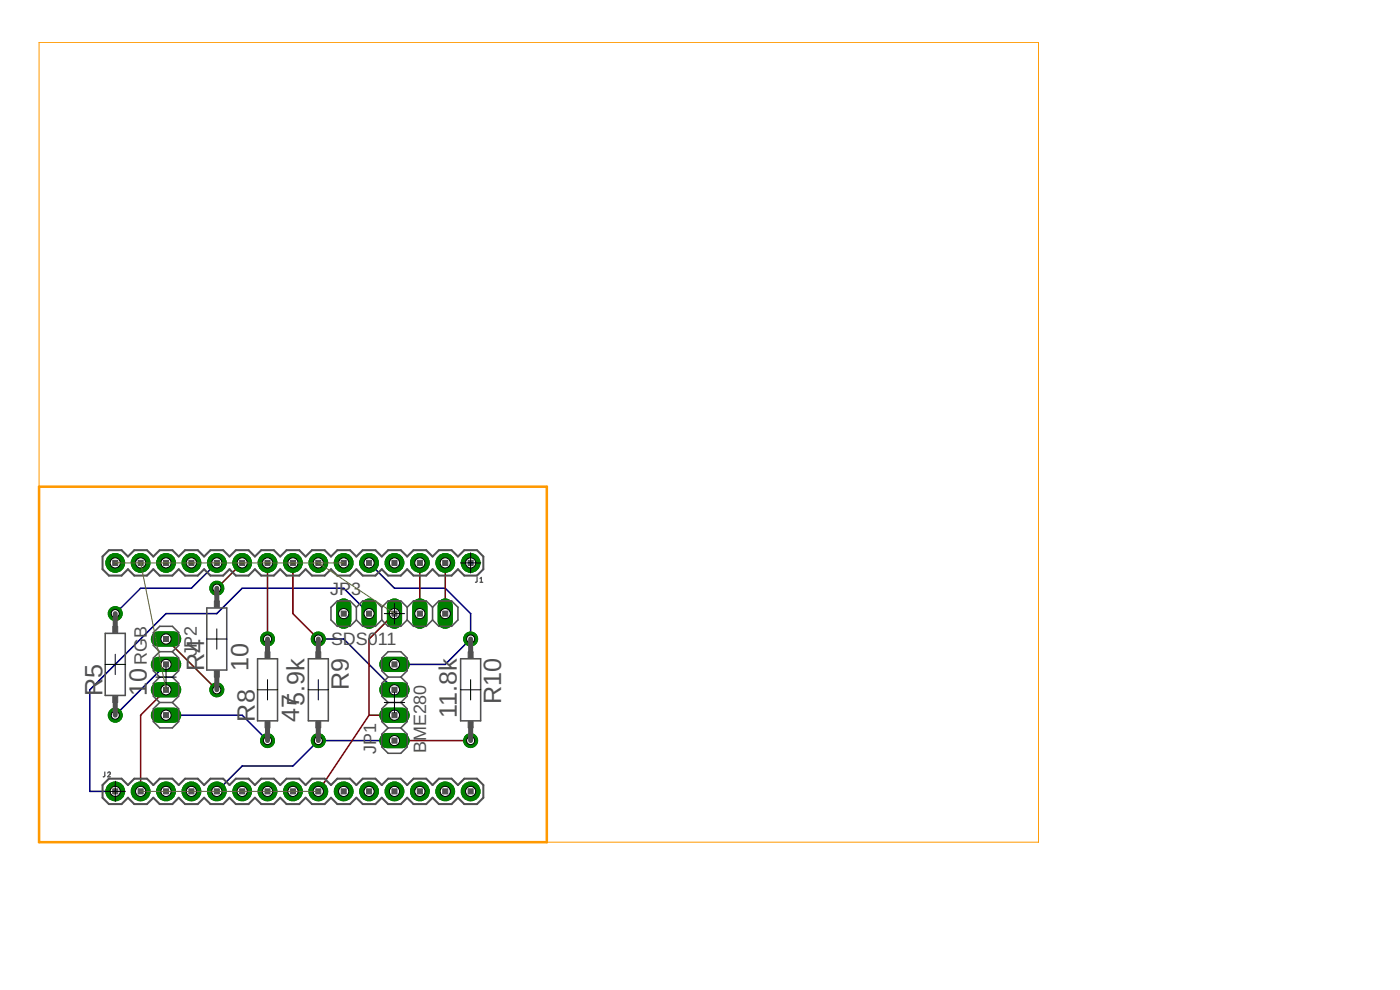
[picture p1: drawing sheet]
<svg xmlns="http://www.w3.org/2000/svg" width="420mm" height="297mm" viewBox="0 0 420 297" stroke-linecap="round" stroke-linejoin="round" font-family="sans-serif">
<defs><g id="words">
<g font-size="7.5" fill="#505050">
<text x="61.2" y="201.3" transform="rotate(-90 61.2 201.3)">R4</text>
<text x="74.6" y="201.3" transform="rotate(-90 74.6 201.3)">10</text>
<text x="30.8" y="208.9" transform="rotate(-90 30.8 208.9)">R5</text>
<text x="44.1" y="208.9" transform="rotate(-90 44.1 208.9)">10</text>
<text x="104.7" y="207.1" transform="rotate(-90 104.7 207.1)">R9</text>
<text x="91.3" y="211.7" transform="rotate(-90 91.3 211.7)">5.9k</text>
<text x="137.1" y="215.3" transform="rotate(-90 137.1 215.3)">11.8k</text>
<text x="150.4" y="211.3" transform="rotate(-90 150.4 211.3)">R10</text>
<text x="76.5" y="216.5" transform="rotate(-90 76.5 216.5)">R8</text>
<text x="89.8" y="216.5" transform="rotate(-90 89.8 216.5)">47</text>
</g>
<g font-size="5.4" fill="#505050">
<text x="99.1" y="178.6">JP3</text>
<text x="59.1" y="197" transform="rotate(-90 59.1 197)">JP2</text>
<text x="99.3" y="193.6">SDS011</text>
<text x="44.1" y="199.6" transform="rotate(-90 44.1 199.6)">RGB</text>
<text x="112.9" y="226.2" transform="rotate(-90 112.9 226.2)">JP1</text>
<text x="127.9" y="226" transform="rotate(-90 127.9 226)">BME280</text>
</g>
</g></defs>
<path d="M65.1 168.9l-7.7 7.6h-15.2l-7.6 7.6M110.8 168.9l7.6 7.6h15.2l7.6 7.6v7.6l-7.6 7.6h-15.2M49.8 199.3l-15.2 15.3M95.5 191.7h7.6l15.3 15.3M110.8 184.1l-7.7-7.6h-30.4l-7.6 7.6h-15.3l-22.8 22.9v30.4h7.6M49.8 214.6h22.9l7.6 7.6M118.4 222.2h-22.9l-7.6 7.6h-15.2l-7.6 7.6" fill="none" stroke="#000080" stroke-width=".47"/>
<circle cx="141.2" cy="168.9" r="2.82" fill="#008000" stroke="#008000" stroke-width=".3"/>
<circle cx="141.2" cy="168.9" r="1.52" fill="#fff" stroke="#000" stroke-width=".3"/>
<circle cx="133.6" cy="168.9" r="2.82" fill="#008000" stroke="#008000" stroke-width=".3"/>
<circle cx="133.6" cy="168.9" r="1.52" fill="#fff" stroke="#000" stroke-width=".3"/>
<circle cx="126" cy="168.9" r="2.82" fill="#008000" stroke="#008000" stroke-width=".3"/>
<circle cx="126" cy="168.9" r="1.52" fill="#fff" stroke="#000" stroke-width=".3"/>
<circle cx="118.4" cy="168.9" r="2.82" fill="#008000" stroke="#008000" stroke-width=".3"/>
<circle cx="118.4" cy="168.9" r="1.52" fill="#fff" stroke="#000" stroke-width=".3"/>
<circle cx="110.8" cy="168.9" r="2.82" fill="#008000" stroke="#008000" stroke-width=".3"/>
<circle cx="110.8" cy="168.9" r="1.52" fill="#fff" stroke="#000" stroke-width=".3"/>
<circle cx="103.1" cy="168.9" r="2.82" fill="#008000" stroke="#008000" stroke-width=".3"/>
<circle cx="103.1" cy="168.9" r="1.52" fill="#fff" stroke="#000" stroke-width=".3"/>
<circle cx="95.5" cy="168.9" r="2.82" fill="#008000" stroke="#008000" stroke-width=".3"/>
<circle cx="95.5" cy="168.9" r="1.52" fill="#fff" stroke="#000" stroke-width=".3"/>
<circle cx="87.9" cy="168.9" r="2.82" fill="#008000" stroke="#008000" stroke-width=".3"/>
<circle cx="87.9" cy="168.9" r="1.52" fill="#fff" stroke="#000" stroke-width=".3"/>
<circle cx="80.3" cy="168.9" r="2.82" fill="#008000" stroke="#008000" stroke-width=".3"/>
<circle cx="80.3" cy="168.9" r="1.52" fill="#fff" stroke="#000" stroke-width=".3"/>
<circle cx="72.7" cy="168.9" r="2.82" fill="#008000" stroke="#008000" stroke-width=".3"/>
<circle cx="72.7" cy="168.9" r="1.52" fill="#fff" stroke="#000" stroke-width=".3"/>
<circle cx="65.1" cy="168.9" r="2.82" fill="#008000" stroke="#008000" stroke-width=".3"/>
<circle cx="65.1" cy="168.9" r="1.52" fill="#fff" stroke="#000" stroke-width=".3"/>
<circle cx="57.4" cy="168.9" r="2.82" fill="#008000" stroke="#008000" stroke-width=".3"/>
<circle cx="57.4" cy="168.9" r="1.52" fill="#fff" stroke="#000" stroke-width=".3"/>
<circle cx="49.8" cy="168.9" r="2.82" fill="#008000" stroke="#008000" stroke-width=".3"/>
<circle cx="49.8" cy="168.9" r="1.52" fill="#fff" stroke="#000" stroke-width=".3"/>
<circle cx="42.2" cy="168.9" r="2.82" fill="#008000" stroke="#008000" stroke-width=".3"/>
<circle cx="42.2" cy="168.9" r="1.52" fill="#fff" stroke="#000" stroke-width=".3"/>
<circle cx="34.6" cy="168.9" r="2.82" fill="#008000" stroke="#008000" stroke-width=".3"/>
<circle cx="34.6" cy="168.9" r="1.52" fill="#fff" stroke="#000" stroke-width=".3"/>
<circle cx="34.6" cy="237.4" r="2.82" fill="#008000" stroke="#008000" stroke-width=".3"/>
<circle cx="34.6" cy="237.4" r="1.52" fill="#fff" stroke="#000" stroke-width=".3"/>
<circle cx="42.2" cy="237.4" r="2.82" fill="#008000" stroke="#008000" stroke-width=".3"/>
<circle cx="42.2" cy="237.4" r="1.52" fill="#fff" stroke="#000" stroke-width=".3"/>
<circle cx="49.8" cy="237.4" r="2.82" fill="#008000" stroke="#008000" stroke-width=".3"/>
<circle cx="49.8" cy="237.4" r="1.52" fill="#fff" stroke="#000" stroke-width=".3"/>
<circle cx="57.4" cy="237.4" r="2.82" fill="#008000" stroke="#008000" stroke-width=".3"/>
<circle cx="57.4" cy="237.4" r="1.52" fill="#fff" stroke="#000" stroke-width=".3"/>
<circle cx="65.1" cy="237.4" r="2.82" fill="#008000" stroke="#008000" stroke-width=".3"/>
<circle cx="65.1" cy="237.4" r="1.52" fill="#fff" stroke="#000" stroke-width=".3"/>
<circle cx="72.7" cy="237.4" r="2.82" fill="#008000" stroke="#008000" stroke-width=".3"/>
<circle cx="72.7" cy="237.4" r="1.52" fill="#fff" stroke="#000" stroke-width=".3"/>
<circle cx="80.3" cy="237.4" r="2.82" fill="#008000" stroke="#008000" stroke-width=".3"/>
<circle cx="80.3" cy="237.4" r="1.52" fill="#fff" stroke="#000" stroke-width=".3"/>
<circle cx="87.9" cy="237.4" r="2.82" fill="#008000" stroke="#008000" stroke-width=".3"/>
<circle cx="87.9" cy="237.4" r="1.52" fill="#fff" stroke="#000" stroke-width=".3"/>
<circle cx="95.5" cy="237.4" r="2.82" fill="#008000" stroke="#008000" stroke-width=".3"/>
<circle cx="95.5" cy="237.4" r="1.52" fill="#fff" stroke="#000" stroke-width=".3"/>
<circle cx="103.1" cy="237.4" r="2.82" fill="#008000" stroke="#008000" stroke-width=".3"/>
<circle cx="103.1" cy="237.4" r="1.52" fill="#fff" stroke="#000" stroke-width=".3"/>
<circle cx="110.8" cy="237.4" r="2.82" fill="#008000" stroke="#008000" stroke-width=".3"/>
<circle cx="110.8" cy="237.4" r="1.52" fill="#fff" stroke="#000" stroke-width=".3"/>
<circle cx="118.4" cy="237.4" r="2.82" fill="#008000" stroke="#008000" stroke-width=".3"/>
<circle cx="118.4" cy="237.4" r="1.52" fill="#fff" stroke="#000" stroke-width=".3"/>
<circle cx="126" cy="237.4" r="2.82" fill="#008000" stroke="#008000" stroke-width=".3"/>
<circle cx="126" cy="237.4" r="1.52" fill="#fff" stroke="#000" stroke-width=".3"/>
<circle cx="133.6" cy="237.4" r="2.82" fill="#008000" stroke="#008000" stroke-width=".3"/>
<circle cx="133.6" cy="237.4" r="1.52" fill="#fff" stroke="#000" stroke-width=".3"/>
<circle cx="141.2" cy="237.4" r="2.82" fill="#008000" stroke="#008000" stroke-width=".3"/>
<circle cx="141.2" cy="237.4" r="1.52" fill="#fff" stroke="#000" stroke-width=".3"/>
<path d="M116.1 222.2h4.6" fill="none" stroke="#008000" stroke-width="4.6"/>
<circle cx="118.4" cy="222.2" r="1.52" fill="#fff" stroke="#000" stroke-width=".3"/>
<path d="M116.1 214.6h4.6" fill="none" stroke="#008000" stroke-width="4.6"/>
<circle cx="118.4" cy="214.6" r="1.52" fill="#fff" stroke="#000" stroke-width=".3"/>
<path d="M116.1 207h4.6" fill="none" stroke="#008000" stroke-width="4.6"/>
<circle cx="118.4" cy="207" r="1.52" fill="#fff" stroke="#000" stroke-width=".3"/>
<path d="M116.1 199.3h4.6" fill="none" stroke="#008000" stroke-width="4.6"/>
<circle cx="118.4" cy="199.3" r="1.52" fill="#fff" stroke="#000" stroke-width=".3"/>
<path d="M47.5 191.7h4.6" fill="none" stroke="#008000" stroke-width="4.6"/>
<circle cx="49.8" cy="191.7" r="1.52" fill="#fff" stroke="#000" stroke-width=".3"/>
<path d="M47.5 199.3h4.6" fill="none" stroke="#008000" stroke-width="4.6"/>
<circle cx="49.8" cy="199.3" r="1.52" fill="#fff" stroke="#000" stroke-width=".3"/>
<path d="M47.5 207h4.6" fill="none" stroke="#008000" stroke-width="4.6"/>
<circle cx="49.8" cy="207" r="1.52" fill="#fff" stroke="#000" stroke-width=".3"/>
<path d="M47.5 214.6h4.6" fill="none" stroke="#008000" stroke-width="4.6"/>
<circle cx="49.8" cy="214.6" r="1.52" fill="#fff" stroke="#000" stroke-width=".3"/>
<path d="M103.1 181.8v4.6" fill="none" stroke="#008000" stroke-width="4.6"/>
<circle cx="103.1" cy="184.1" r="1.52" fill="#fff" stroke="#000" stroke-width=".3"/>
<path d="M110.8 181.8v4.6" fill="none" stroke="#008000" stroke-width="4.6"/>
<circle cx="110.8" cy="184.1" r="1.52" fill="#fff" stroke="#000" stroke-width=".3"/>
<path d="M118.4 181.8v4.6" fill="none" stroke="#008000" stroke-width="4.6"/>
<circle cx="118.4" cy="184.1" r="1.52" fill="#fff" stroke="#000" stroke-width=".3"/>
<path d="M126 181.8v4.6" fill="none" stroke="#008000" stroke-width="4.6"/>
<circle cx="126" cy="184.1" r="1.52" fill="#fff" stroke="#000" stroke-width=".3"/>
<path d="M133.6 181.8v4.6" fill="none" stroke="#008000" stroke-width="4.6"/>
<circle cx="133.6" cy="184.1" r="1.52" fill="#fff" stroke="#000" stroke-width=".3"/>
<circle cx="65.1" cy="207" r="2.1" fill="#008000" stroke="#008000" stroke-width=".3"/>
<circle cx="65.1" cy="207" r="1.21" fill="#fff" stroke="#000" stroke-width=".3"/>
<circle cx="65.1" cy="176.5" r="2.1" fill="#008000" stroke="#008000" stroke-width=".3"/>
<circle cx="65.1" cy="176.5" r="1.21" fill="#fff" stroke="#000" stroke-width=".3"/>
<circle cx="34.6" cy="214.6" r="2.1" fill="#008000" stroke="#008000" stroke-width=".3"/>
<circle cx="34.6" cy="214.6" r="1.21" fill="#fff" stroke="#000" stroke-width=".3"/>
<circle cx="34.6" cy="184.1" r="2.1" fill="#008000" stroke="#008000" stroke-width=".3"/>
<circle cx="34.6" cy="184.1" r="1.21" fill="#fff" stroke="#000" stroke-width=".3"/>
<circle cx="80.3" cy="222.2" r="2.1" fill="#008000" stroke="#008000" stroke-width=".3"/>
<circle cx="80.3" cy="222.2" r="1.21" fill="#fff" stroke="#000" stroke-width=".3"/>
<circle cx="80.3" cy="191.7" r="2.1" fill="#008000" stroke="#008000" stroke-width=".3"/>
<circle cx="80.3" cy="191.7" r="1.21" fill="#fff" stroke="#000" stroke-width=".3"/>
<circle cx="95.5" cy="191.7" r="2.1" fill="#008000" stroke="#008000" stroke-width=".3"/>
<circle cx="95.5" cy="191.7" r="1.21" fill="#fff" stroke="#000" stroke-width=".3"/>
<circle cx="95.5" cy="222.2" r="2.1" fill="#008000" stroke="#008000" stroke-width=".3"/>
<circle cx="95.5" cy="222.2" r="1.21" fill="#fff" stroke="#000" stroke-width=".3"/>
<circle cx="141.2" cy="191.7" r="2.1" fill="#008000" stroke="#008000" stroke-width=".3"/>
<circle cx="141.2" cy="191.7" r="1.21" fill="#fff" stroke="#000" stroke-width=".3"/>
<circle cx="141.2" cy="222.2" r="2.1" fill="#008000" stroke="#008000" stroke-width=".3"/>
<circle cx="141.2" cy="222.2" r="1.21" fill="#fff" stroke="#000" stroke-width=".3"/>
<path d="M72.7 168.9l-7.6 7.6M80.3 168.9v22.8M87.9 168.9v15.2l7.6 7.6M126 168.9v15.2M133.6 168.9v15.2M49.8 191.7l15.3 15.3M118.4 184.1l-7.6 7.6v22.9M49.8 207l-7.6 7.6v22.8M110.8 214.6l-15.3 22.8M110.8 214.6h7.6M118.4 222.2h22.8" fill="none" stroke="#800000" stroke-width=".47"/>
<circle cx="141.2" cy="168.9" r="2.82" fill="#008000" stroke="#008000" stroke-width=".3"/>
<circle cx="141.2" cy="168.9" r="1.52" fill="#fff" stroke="#000" stroke-width=".3"/>
<circle cx="133.6" cy="168.9" r="2.82" fill="#008000" stroke="#008000" stroke-width=".3"/>
<circle cx="133.6" cy="168.9" r="1.52" fill="#fff" stroke="#000" stroke-width=".3"/>
<circle cx="126" cy="168.9" r="2.82" fill="#008000" stroke="#008000" stroke-width=".3"/>
<circle cx="126" cy="168.9" r="1.52" fill="#fff" stroke="#000" stroke-width=".3"/>
<circle cx="118.4" cy="168.9" r="2.82" fill="#008000" stroke="#008000" stroke-width=".3"/>
<circle cx="118.4" cy="168.9" r="1.52" fill="#fff" stroke="#000" stroke-width=".3"/>
<circle cx="110.8" cy="168.9" r="2.82" fill="#008000" stroke="#008000" stroke-width=".3"/>
<circle cx="110.8" cy="168.9" r="1.52" fill="#fff" stroke="#000" stroke-width=".3"/>
<circle cx="103.1" cy="168.9" r="2.82" fill="#008000" stroke="#008000" stroke-width=".3"/>
<circle cx="103.1" cy="168.9" r="1.52" fill="#fff" stroke="#000" stroke-width=".3"/>
<circle cx="95.5" cy="168.9" r="2.82" fill="#008000" stroke="#008000" stroke-width=".3"/>
<circle cx="95.5" cy="168.9" r="1.52" fill="#fff" stroke="#000" stroke-width=".3"/>
<circle cx="87.9" cy="168.9" r="2.82" fill="#008000" stroke="#008000" stroke-width=".3"/>
<circle cx="87.9" cy="168.9" r="1.52" fill="#fff" stroke="#000" stroke-width=".3"/>
<circle cx="80.3" cy="168.9" r="2.82" fill="#008000" stroke="#008000" stroke-width=".3"/>
<circle cx="80.3" cy="168.9" r="1.52" fill="#fff" stroke="#000" stroke-width=".3"/>
<circle cx="72.7" cy="168.9" r="2.82" fill="#008000" stroke="#008000" stroke-width=".3"/>
<circle cx="72.7" cy="168.9" r="1.52" fill="#fff" stroke="#000" stroke-width=".3"/>
<circle cx="65.1" cy="168.9" r="2.82" fill="#008000" stroke="#008000" stroke-width=".3"/>
<circle cx="65.1" cy="168.9" r="1.52" fill="#fff" stroke="#000" stroke-width=".3"/>
<circle cx="57.4" cy="168.9" r="2.82" fill="#008000" stroke="#008000" stroke-width=".3"/>
<circle cx="57.4" cy="168.9" r="1.52" fill="#fff" stroke="#000" stroke-width=".3"/>
<circle cx="49.8" cy="168.9" r="2.82" fill="#008000" stroke="#008000" stroke-width=".3"/>
<circle cx="49.8" cy="168.9" r="1.52" fill="#fff" stroke="#000" stroke-width=".3"/>
<circle cx="42.2" cy="168.9" r="2.82" fill="#008000" stroke="#008000" stroke-width=".3"/>
<circle cx="42.2" cy="168.9" r="1.52" fill="#fff" stroke="#000" stroke-width=".3"/>
<circle cx="34.6" cy="168.9" r="2.82" fill="#008000" stroke="#008000" stroke-width=".3"/>
<circle cx="34.6" cy="168.9" r="1.52" fill="#fff" stroke="#000" stroke-width=".3"/>
<circle cx="34.6" cy="237.4" r="2.82" fill="#008000" stroke="#008000" stroke-width=".3"/>
<circle cx="34.6" cy="237.4" r="1.52" fill="#fff" stroke="#000" stroke-width=".3"/>
<circle cx="42.2" cy="237.4" r="2.82" fill="#008000" stroke="#008000" stroke-width=".3"/>
<circle cx="42.2" cy="237.4" r="1.52" fill="#fff" stroke="#000" stroke-width=".3"/>
<circle cx="49.8" cy="237.4" r="2.82" fill="#008000" stroke="#008000" stroke-width=".3"/>
<circle cx="49.8" cy="237.4" r="1.52" fill="#fff" stroke="#000" stroke-width=".3"/>
<circle cx="57.4" cy="237.4" r="2.82" fill="#008000" stroke="#008000" stroke-width=".3"/>
<circle cx="57.4" cy="237.4" r="1.52" fill="#fff" stroke="#000" stroke-width=".3"/>
<circle cx="65.1" cy="237.4" r="2.82" fill="#008000" stroke="#008000" stroke-width=".3"/>
<circle cx="65.1" cy="237.4" r="1.52" fill="#fff" stroke="#000" stroke-width=".3"/>
<circle cx="72.7" cy="237.4" r="2.82" fill="#008000" stroke="#008000" stroke-width=".3"/>
<circle cx="72.7" cy="237.4" r="1.52" fill="#fff" stroke="#000" stroke-width=".3"/>
<circle cx="80.3" cy="237.4" r="2.82" fill="#008000" stroke="#008000" stroke-width=".3"/>
<circle cx="80.3" cy="237.4" r="1.52" fill="#fff" stroke="#000" stroke-width=".3"/>
<circle cx="87.9" cy="237.4" r="2.82" fill="#008000" stroke="#008000" stroke-width=".3"/>
<circle cx="87.9" cy="237.4" r="1.52" fill="#fff" stroke="#000" stroke-width=".3"/>
<circle cx="95.5" cy="237.4" r="2.82" fill="#008000" stroke="#008000" stroke-width=".3"/>
<circle cx="95.5" cy="237.4" r="1.52" fill="#fff" stroke="#000" stroke-width=".3"/>
<circle cx="103.1" cy="237.4" r="2.82" fill="#008000" stroke="#008000" stroke-width=".3"/>
<circle cx="103.1" cy="237.4" r="1.52" fill="#fff" stroke="#000" stroke-width=".3"/>
<circle cx="110.8" cy="237.4" r="2.82" fill="#008000" stroke="#008000" stroke-width=".3"/>
<circle cx="110.8" cy="237.4" r="1.52" fill="#fff" stroke="#000" stroke-width=".3"/>
<circle cx="118.4" cy="237.4" r="2.82" fill="#008000" stroke="#008000" stroke-width=".3"/>
<circle cx="118.4" cy="237.4" r="1.52" fill="#fff" stroke="#000" stroke-width=".3"/>
<circle cx="126" cy="237.4" r="2.82" fill="#008000" stroke="#008000" stroke-width=".3"/>
<circle cx="126" cy="237.4" r="1.52" fill="#fff" stroke="#000" stroke-width=".3"/>
<circle cx="133.6" cy="237.4" r="2.82" fill="#008000" stroke="#008000" stroke-width=".3"/>
<circle cx="133.6" cy="237.4" r="1.52" fill="#fff" stroke="#000" stroke-width=".3"/>
<circle cx="141.2" cy="237.4" r="2.82" fill="#008000" stroke="#008000" stroke-width=".3"/>
<circle cx="141.2" cy="237.4" r="1.52" fill="#fff" stroke="#000" stroke-width=".3"/>
<path d="M116.1 222.2h4.6" fill="none" stroke="#008000" stroke-width="4.6"/>
<circle cx="118.4" cy="222.2" r="1.52" fill="#fff" stroke="#000" stroke-width=".3"/>
<path d="M116.1 214.6h4.6" fill="none" stroke="#008000" stroke-width="4.6"/>
<circle cx="118.4" cy="214.6" r="1.52" fill="#fff" stroke="#000" stroke-width=".3"/>
<path d="M116.1 207h4.6" fill="none" stroke="#008000" stroke-width="4.6"/>
<circle cx="118.4" cy="207" r="1.52" fill="#fff" stroke="#000" stroke-width=".3"/>
<path d="M116.1 199.3h4.6" fill="none" stroke="#008000" stroke-width="4.6"/>
<circle cx="118.4" cy="199.3" r="1.52" fill="#fff" stroke="#000" stroke-width=".3"/>
<path d="M47.5 191.7h4.6" fill="none" stroke="#008000" stroke-width="4.6"/>
<circle cx="49.8" cy="191.7" r="1.52" fill="#fff" stroke="#000" stroke-width=".3"/>
<path d="M47.5 199.3h4.6" fill="none" stroke="#008000" stroke-width="4.6"/>
<circle cx="49.8" cy="199.3" r="1.52" fill="#fff" stroke="#000" stroke-width=".3"/>
<path d="M47.5 207h4.6" fill="none" stroke="#008000" stroke-width="4.6"/>
<circle cx="49.8" cy="207" r="1.52" fill="#fff" stroke="#000" stroke-width=".3"/>
<path d="M47.5 214.6h4.6" fill="none" stroke="#008000" stroke-width="4.6"/>
<circle cx="49.8" cy="214.6" r="1.52" fill="#fff" stroke="#000" stroke-width=".3"/>
<path d="M103.1 181.8v4.6" fill="none" stroke="#008000" stroke-width="4.6"/>
<circle cx="103.1" cy="184.1" r="1.52" fill="#fff" stroke="#000" stroke-width=".3"/>
<path d="M110.8 181.8v4.6" fill="none" stroke="#008000" stroke-width="4.6"/>
<circle cx="110.8" cy="184.1" r="1.52" fill="#fff" stroke="#000" stroke-width=".3"/>
<path d="M118.4 181.8v4.6" fill="none" stroke="#008000" stroke-width="4.6"/>
<circle cx="118.4" cy="184.1" r="1.52" fill="#fff" stroke="#000" stroke-width=".3"/>
<path d="M126 181.8v4.6" fill="none" stroke="#008000" stroke-width="4.6"/>
<circle cx="126" cy="184.1" r="1.52" fill="#fff" stroke="#000" stroke-width=".3"/>
<path d="M133.6 181.8v4.6" fill="none" stroke="#008000" stroke-width="4.6"/>
<circle cx="133.6" cy="184.1" r="1.52" fill="#fff" stroke="#000" stroke-width=".3"/>
<circle cx="65.1" cy="207" r="2.1" fill="#008000" stroke="#008000" stroke-width=".3"/>
<circle cx="65.1" cy="207" r="1.21" fill="#fff" stroke="#000" stroke-width=".3"/>
<circle cx="65.1" cy="176.5" r="2.1" fill="#008000" stroke="#008000" stroke-width=".3"/>
<circle cx="65.1" cy="176.5" r="1.21" fill="#fff" stroke="#000" stroke-width=".3"/>
<circle cx="34.6" cy="214.6" r="2.1" fill="#008000" stroke="#008000" stroke-width=".3"/>
<circle cx="34.6" cy="214.6" r="1.21" fill="#fff" stroke="#000" stroke-width=".3"/>
<circle cx="34.6" cy="184.1" r="2.1" fill="#008000" stroke="#008000" stroke-width=".3"/>
<circle cx="34.6" cy="184.1" r="1.21" fill="#fff" stroke="#000" stroke-width=".3"/>
<circle cx="80.3" cy="222.2" r="2.1" fill="#008000" stroke="#008000" stroke-width=".3"/>
<circle cx="80.3" cy="222.2" r="1.21" fill="#fff" stroke="#000" stroke-width=".3"/>
<circle cx="80.3" cy="191.7" r="2.1" fill="#008000" stroke="#008000" stroke-width=".3"/>
<circle cx="80.3" cy="191.7" r="1.21" fill="#fff" stroke="#000" stroke-width=".3"/>
<circle cx="95.5" cy="191.7" r="2.1" fill="#008000" stroke="#008000" stroke-width=".3"/>
<circle cx="95.5" cy="191.7" r="1.21" fill="#fff" stroke="#000" stroke-width=".3"/>
<circle cx="95.5" cy="222.2" r="2.1" fill="#008000" stroke="#008000" stroke-width=".3"/>
<circle cx="95.5" cy="222.2" r="1.21" fill="#fff" stroke="#000" stroke-width=".3"/>
<circle cx="141.2" cy="191.7" r="2.1" fill="#008000" stroke="#008000" stroke-width=".3"/>
<circle cx="141.2" cy="191.7" r="1.21" fill="#fff" stroke="#000" stroke-width=".3"/>
<circle cx="141.2" cy="222.2" r="2.1" fill="#008000" stroke="#008000" stroke-width=".3"/>
<circle cx="141.2" cy="222.2" r="1.21" fill="#fff" stroke="#000" stroke-width=".3"/>
<path d="M30.8 167l1.9-1.9h3.8l1.9 1.9 1.9-1.9h3.8l1.9 1.9 1.9-1.9h3.8l1.9 1.9 1.9-1.9h3.9l1.9 1.9 1.9-1.9h3.8l1.9 1.9 1.9-1.9h3.8l1.9 1.9 1.9-1.9h3.8l1.9 1.9 1.9-1.9h3.8l1.9 1.9 1.9-1.9h3.8l1.9 1.9 1.9-1.9h3.9l1.9 1.9 1.9-1.9h3.8l1.9 1.9 1.9-1.9h3.8l1.9 1.9 1.9-1.9h3.8l1.9 1.9 1.9-1.9h3.8l1.9 1.9 1.9-1.9h3.9l1.9 1.9v3.8l-1.9 1.9h-3.9l-1.9-1.9-1.9 1.9h-3.8l-1.9-1.9-1.9 1.9h-3.8l-1.9-1.9-1.9 1.9h-3.8l-1.9-1.9-1.9 1.9h-3.8l-1.9-1.9-1.9 1.9h-3.9l-1.9-1.9-1.9 1.9h-3.8l-1.9-1.9-1.9 1.9h-3.8l-1.9-1.9-1.9 1.9h-3.8l-1.9-1.9-1.9 1.9h-3.8l-1.9-1.9-1.9 1.9h-3.8l-1.9-1.9-1.9 1.9h-3.9l-1.9-1.9-1.9 1.9h-3.8l-1.9-1.9-1.9 1.9h-3.8l-1.9-1.9-1.9 1.9h-3.8l-1.9-1.9zM30.8 235.5l1.9-1.9h3.8l1.9 1.9 1.9-1.9h3.8l1.9 1.9 1.9-1.9h3.8l1.9 1.9 1.9-1.9h3.9l1.9 1.9 1.9-1.9h3.8l1.9 1.9 1.9-1.9h3.8l1.9 1.9 1.9-1.9h3.8l1.9 1.9 1.9-1.9h3.8l1.9 1.9 1.9-1.9h3.8l1.9 1.9 1.9-1.9h3.9l1.9 1.9 1.9-1.9h3.8l1.9 1.9 1.9-1.9h3.8l1.9 1.9 1.9-1.9h3.8l1.9 1.9 1.9-1.9h3.8l1.9 1.9 1.9-1.9h3.9l1.9 1.9v3.9l-1.9 1.9h-3.9l-1.9-1.9-1.9 1.9h-3.8l-1.9-1.9-1.9 1.9h-3.8l-1.9-1.9-1.9 1.9h-3.8l-1.9-1.9-1.9 1.9h-3.8l-1.9-1.9-1.9 1.9h-3.9l-1.9-1.9-1.9 1.9h-3.8l-1.9-1.9-1.9 1.9h-3.8l-1.9-1.9-1.9 1.9h-3.8l-1.9-1.9-1.9 1.9h-3.8l-1.9-1.9-1.9 1.9h-3.8l-1.9-1.9-1.9 1.9h-3.9l-1.9-1.9-1.9 1.9h-3.8l-1.9-1.9-1.9 1.9h-3.8l-1.9-1.9-1.9 1.9h-3.8l-1.9-1.9z" fill="none" stroke="#505050" stroke-width=".61"/>
<g fill="none" stroke="#505050" stroke-width=".47">
<path d="M31.6 190h6v18.7h-6zM47.9 195.5h3.8M47.9 195.5l-1.9-1.9v-3.8l1.9-1.9h3.8l1.9 1.9v3.8l-1.9 1.9M47.9 195.5l-1.9 1.9v3.9l1.9 1.9M51.7 195.5l1.9 1.9v3.9l-1.9 1.9M62.1 182.4h6v18.6h-6zM77.3 197.7h6v18.6h-6zM92.5 197.7h6v18.6h-6zM107 182.2l-1.9-1.9h-3.9l-1.9 1.9v3.8l1.9 1.9h3.9l1.9-1.9M107 186l1.9 1.9h3.8l1.9-1.9M107 182.2l1.9-1.9h3.8l1.9 1.9M107 182.2v3.8"/>
<path d="M114.6 182.2v3.8M114.6 186l1.9 1.9h3.8l1.9-1.9M114.6 182.2l1.9-1.9h3.8l1.9 1.9M122.2 182.2v3.8M122.2 186l1.9 1.9h3.8l1.9-1.9M122.2 182.2l1.9-1.9h3.8l1.9 1.9M129.8 182.2l1.9-1.9h3.8l1.9 1.9v3.8l-1.9 1.9h-3.8l-1.9-1.9M129.8 182.2v3.8M138.2 197.7h6.1v18.6h-6.1zM47.9 203.2h3.8M47.9 210.8l-1.9 1.9v3.8l1.9 1.9h3.8l1.9-1.9v-3.8l-1.9-1.9M47.9 210.8h3.8"/>
<path d="M47.9 203.2l-1.9 1.9v3.8l1.9 1.9M51.7 203.2l1.9 1.9v3.8l-1.9 1.9M116.5 203.2l-1.9 1.9v3.8l1.9 1.9M116.5 203.2l-1.9-1.9v-3.9l1.9-1.9h3.8l1.9 1.9v3.9l-1.9 1.9M116.5 210.8l-1.9 1.9v3.8l1.9 1.9M116.5 218.4l-1.9 1.9v3.8l1.9 1.9h3.8l1.9-1.9v-3.8l-1.9-1.9M116.5 203.2h3.8M116.5 218.4h3.8M116.5 210.8h3.8M120.3 203.2l1.9 1.9v3.8l-1.9 1.9M120.3 210.8l1.9 1.9v3.8l-1.9 1.9"/>
</g>
<g fill="#505050" stroke="#505050" stroke-width=".3">
<path d="M64.3 201.3h1.5v1.9h-1.5z"/>
<path d="M64.3 180.3h1.5v1.9h-1.5z"/>
<path d="M33.8 208.9h1.5v1.9h-1.5z"/>
<path d="M33.8 187.9h1.5v1.9h-1.5z"/>
<path d="M79.5 216.5h1.5v1.9h-1.5z"/>
<path d="M79.5 195.5h1.5v1.9h-1.5z"/>
<path d="M94.8 195.5h1.5v1.9h-1.5z"/>
<path d="M94.8 216.5h1.5v1.9h-1.5z"/>
<path d="M140.5 195.5h1.5v1.9h-1.5z"/>
<path d="M140.5 216.5h1.5v1.9h-1.5z"/>
<path d="M94.8 168.1h1.5v1.6h-1.5z"/>
<path d="M102.4 168.1h1.5v1.6h-1.5z"/>
<path d="M110 168.1h1.5v1.6h-1.5z"/>
<path d="M117.6 168.1h1.5v1.6h-1.5z"/>
<path d="M125.2 168.1h1.6v1.6h-1.6z"/>
<path d="M132.9 168.1h1.5v1.6h-1.5z"/>
<path d="M140.5 168.1h1.5v1.6h-1.5z"/>
<path d="M41.4 168.1h1.6v1.6h-1.6z"/>
<path d="M49.1 168.1h1.5v1.6h-1.5z"/>
<path d="M56.7 168.1h1.5v1.6h-1.5z"/>
<path d="M64.3 168.1h1.5v1.6h-1.5z"/>
<path d="M71.9 168.1h1.5v1.6h-1.5z"/>
<path d="M79.5 168.1h1.5v1.6h-1.5z"/>
<path d="M87.1 168.1h1.6v1.6h-1.6z"/>
<path d="M33.8 168.1h1.5v1.6h-1.5z"/>
<path d="M79.5 236.7h1.5v1.5h-1.5z"/>
<path d="M71.9 236.7h1.5v1.5h-1.5z"/>
<path d="M64.3 236.7h1.5v1.5h-1.5z"/>
<path d="M56.7 236.7h1.5v1.5h-1.5z"/>
<path d="M49.1 236.7h1.5v1.5h-1.5z"/>
<path d="M41.4 236.7h1.6v1.5h-1.6z"/>
<path d="M33.8 236.7h1.5v1.5h-1.5z"/>
<path d="M132.9 236.7h1.5v1.5h-1.5z"/>
<path d="M125.2 236.7h1.6v1.5h-1.6z"/>
<path d="M117.6 236.7h1.5v1.5h-1.5z"/>
<path d="M110 236.7h1.5v1.5h-1.5z"/>
<path d="M102.4 236.7h1.5v1.5h-1.5z"/>
<path d="M94.8 236.7h1.5v1.5h-1.5z"/>
<path d="M87.1 236.7h1.6v1.5h-1.6z"/>
<path d="M140.5 236.7h1.5v1.5h-1.5z"/>
<path d="M117.6 206.2h1.5v1.5h-1.5z"/>
<path d="M117.6 213.8h1.5v1.5h-1.5z"/>
<path d="M117.6 221.4h1.5v1.6h-1.5z"/>
<path d="M117.6 198.6h1.5v1.5h-1.5z"/>
<path d="M49.1 206.2h1.5v1.5h-1.5z"/>
<path d="M49.1 198.6h1.5v1.5h-1.5z"/>
<path d="M49.1 191h1.5v1.5h-1.5z"/>
<path d="M49.1 213.8h1.5v1.5h-1.5z"/>
<path d="M125.2 183.3h1.6v1.6h-1.6z"/>
<path d="M117.6 183.3h1.5v1.6h-1.5z"/>
<path d="M110 183.3h1.5v1.6h-1.5z"/>
<path d="M102.4 183.3h1.5v1.6h-1.5z"/>
<path d="M132.9 183.3h1.5v1.6h-1.5z"/>
</g>
<path d="M65.1 176.5v4M34.6 184.1v4M80.3 191.7v4M95.5 191.7v3.8M141.2 191.7v3.8M34.6 210.8v3.8M65.1 203.2v3.8M80.3 218.4v3.8M95.5 218.2v4M141.2 218.2v4" fill="none" stroke="#505050" stroke-width="1.5"/>
<path d="M143.2 173.2v1.3l-.5 .2M144.1 174.7h.8M144.1 173.6l.4-.4v1.5M31.5 231.6l-.1 1.3-.4 .2M32.3 231.9a.4 .4 0 0 1 .6-.3 .4 .4 0 0 1 .1 .7l-.7 .8h.8" fill="none" stroke="#505050" stroke-width=".38"/>
<g fill="none" stroke="#000" stroke-width=".3">
<path d="M138.2 168.9h6.1M141.2 165.8v6.1M31.5 199.3h6.1M34.6 196.3v6.1M62 191.7h6.1M65.1 188.7v6.1M115.3 184.1h6.1M118.4 181.1v6.1M46.8 203.2h6.1M49.8 200.1v6.1M77.3 207h6M80.3 203.9v6.1"/>
<path d="M92.5 207h6.1M95.5 203.9v6.1M115.3 210.8h6.1M118.4 207.7v6.1M138.2 207h6.1M141.2 203.9v6.1M31.5 237.4h6.1M34.6 234.4v6.1"/>
</g>
<path d="M34.6 168.9h68.5M42.2 168.9l7.6 38.1M95.5 168.9l22.9 15.2M42.2 237.4h53.3" fill="none" stroke="#808000" stroke-width=".3"/>
<path d="M11.7 252.7v-240h300v240h-147.6" fill="none" stroke="#f90" stroke-width=".3"/>
<path d="M11.7 146h152.4v106.7h-152.4z" fill="none" stroke="#f90" stroke-width=".76"/>
<use href="#words"/>
</svg>
